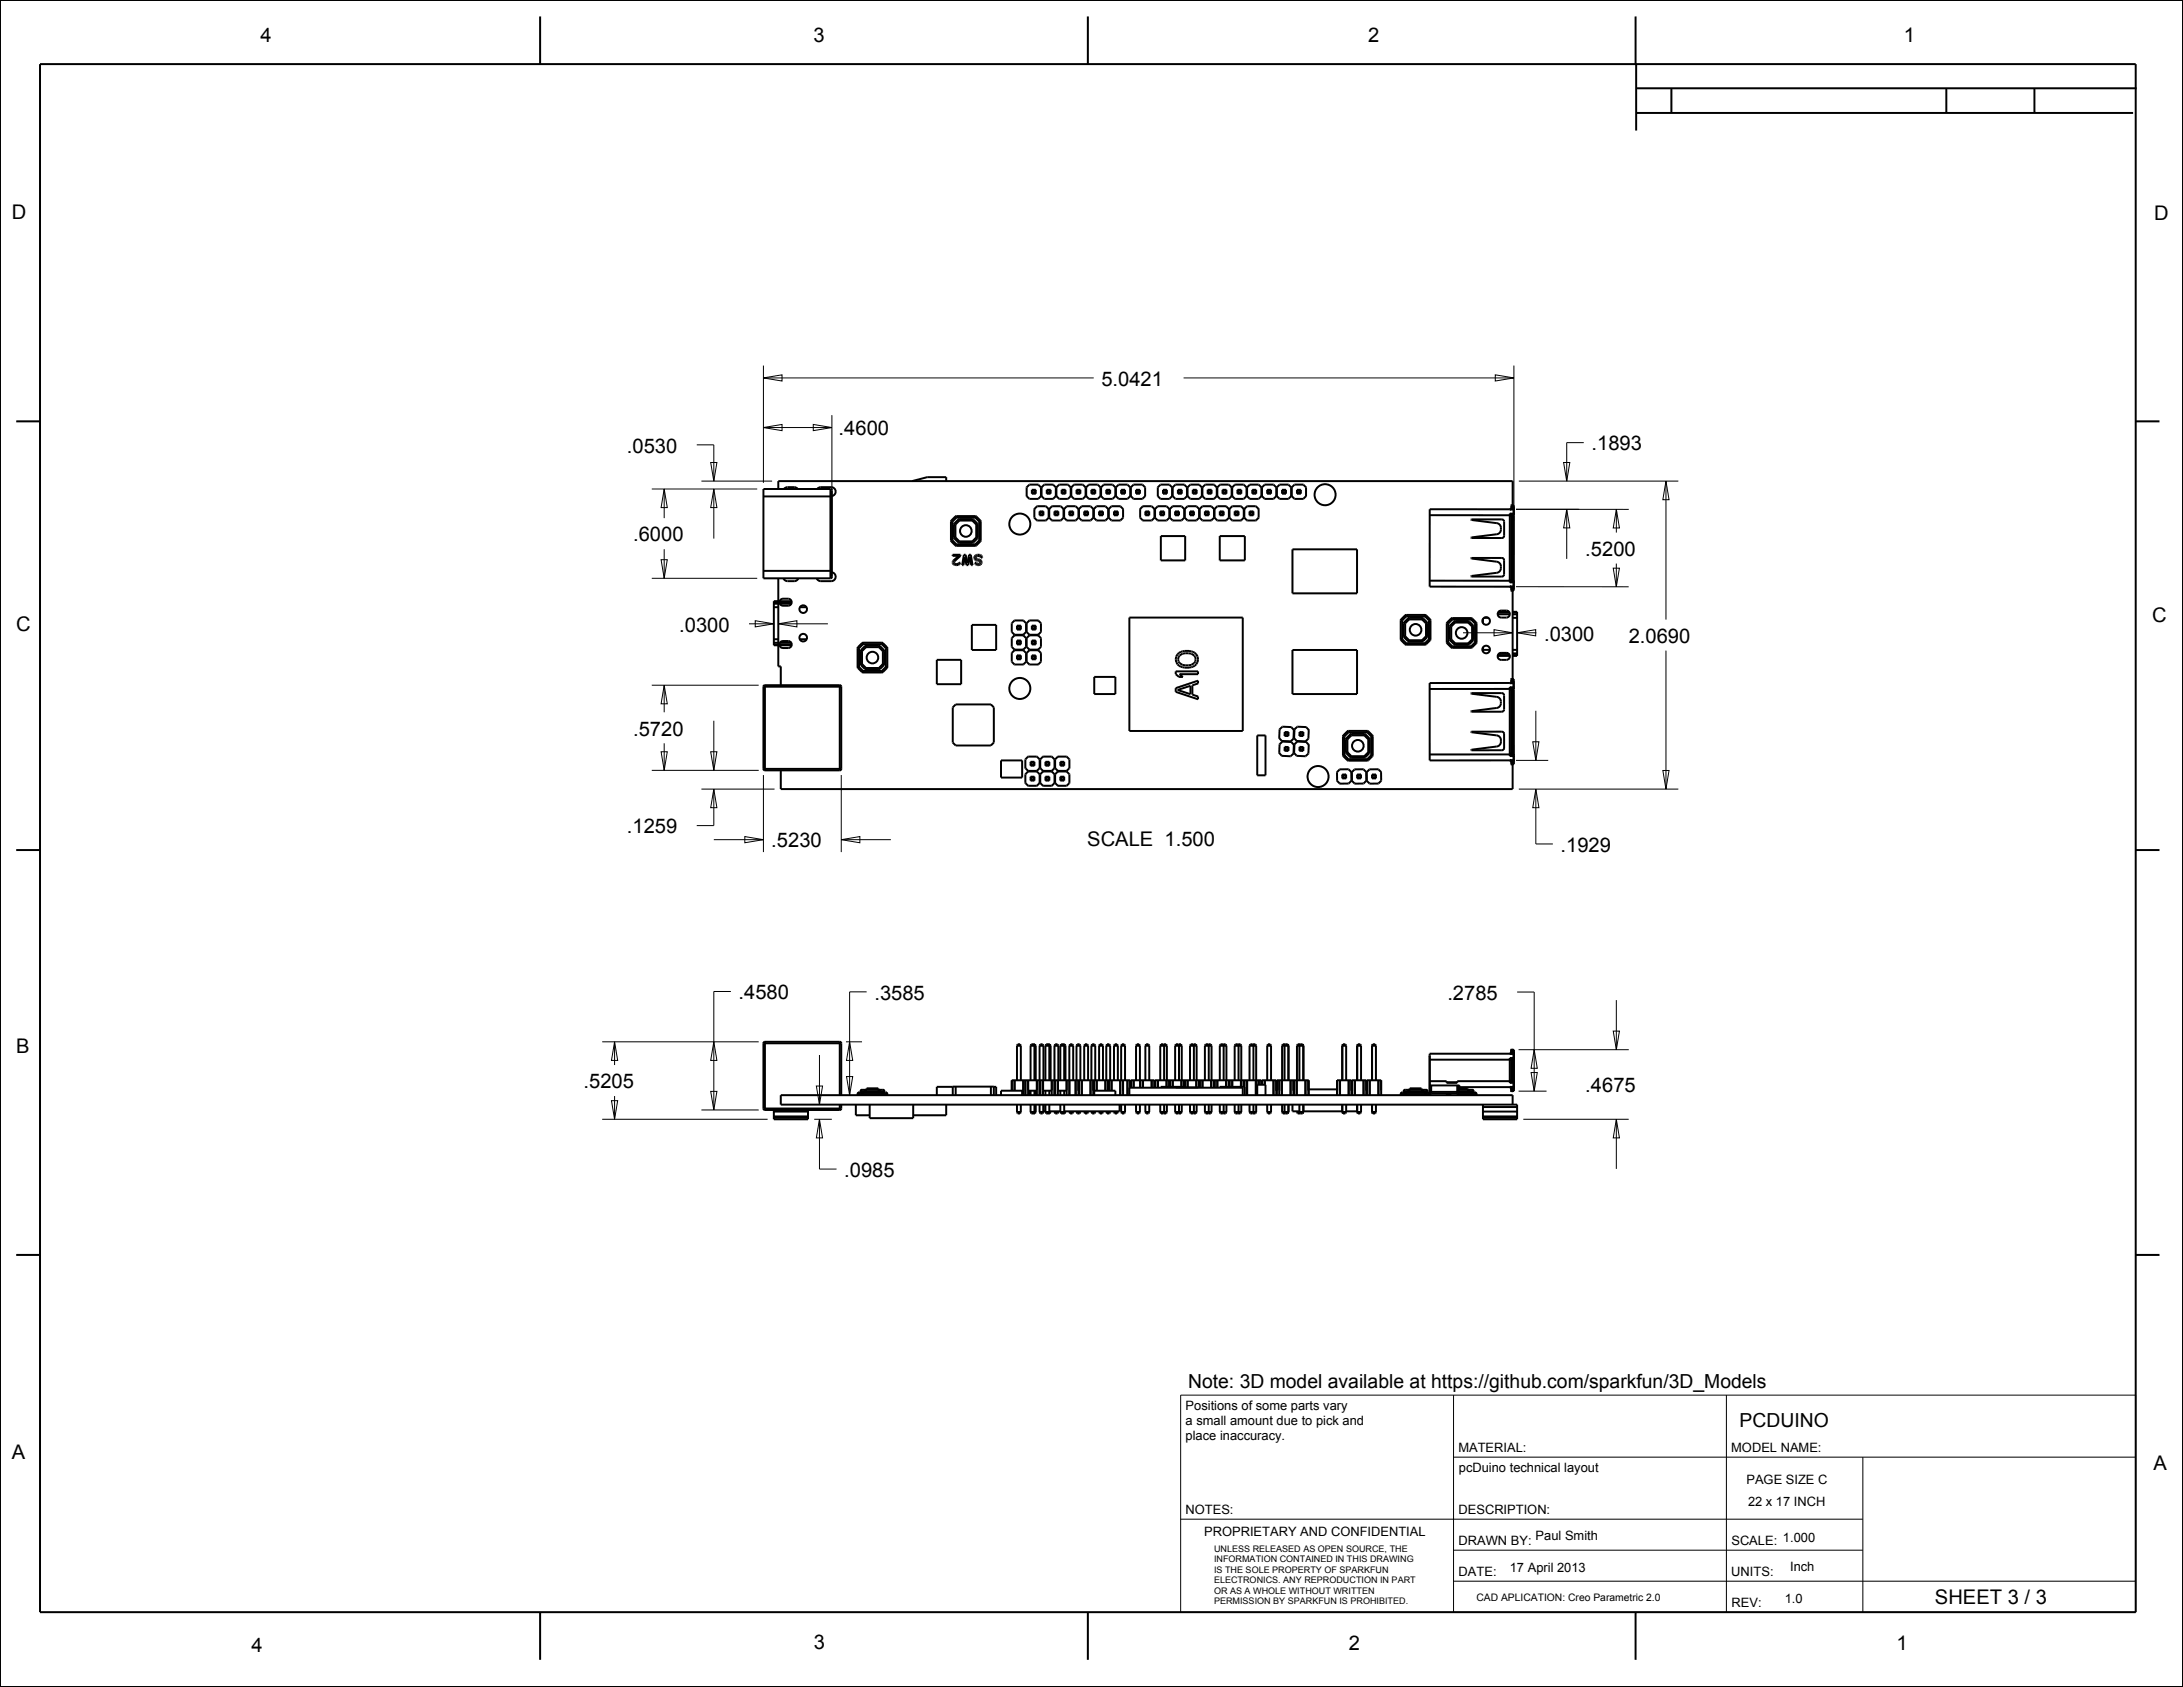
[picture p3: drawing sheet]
<svg xmlns="http://www.w3.org/2000/svg" width="559mm" height="432mm" viewBox="0 0 559 432" stroke-linecap="round" stroke-linejoin="round" font-family="sans-serif">
<defs><g id="words">
<g font-size="5.2">
<text x="66.7" y="10.7">4</text>
<text x="208.2" y="10.7">3</text>
<text x="350.2" y="10.9">2</text>
<text x="487.3" y="10.8">1</text>
<text x="3" y="56.1">D</text>
<text x="551.4" y="56.3">D</text>
<text x="281.9" y="98.7">5.0421</text>
<text x="214.7" y="111.4">.4600</text>
<text x="160.5" y="115.8">.0530</text>
<text x="407.4" y="115.3">.1893</text>
<text x="162.1" y="138.6">.6000</text>
<text x="405.8" y="142.3">.5200</text>
<text x="4.2" y="161.5">C</text>
<text x="173.9" y="161.7">.0300</text>
<text x="550.9" y="159.2">C</text>
<text x="395.3" y="163.9">.0300</text>
<text x="416.9" y="164.5">2.0690</text>
<text x="162.1" y="188.3">.5720</text>
<text x="160.5" y="213.3">.1259</text>
<text x="197.4" y="216.9">.5230</text>
<text x="278.3" y="216.7">SCALE 1.500</text>
<text x="399.5" y="218">.1929</text>
<text x="189.1" y="255.8">.4580</text>
<text x="223.8" y="255.9">.3585</text>
<text x="370.5" y="255.9">.2785</text>
<text x="4.1" y="269.6">B</text>
<text x="149.4" y="278.6">.5205</text>
<text x="405.8" y="279.6">.4675</text>
<text x="216.1" y="301.2">.0985</text>
<text x="3" y="373.4">A</text>
<text x="551.3" y="376.4">A</text>
<text x="495.3" y="410.7">SHEET 3 / 3</text>
<text x="64.4" y="422.8">4</text>
<text x="208.4" y="422.1">3</text>
<text x="345.3" y="422.3">2</text>
<text x="485.5" y="422.3">1</text>
</g>
<g font-size="5">
<text x="304.1" y="355.2">Note: 3D model available at https://github.com/sparkfun/3D_Models</text>
<text x="445.3" y="365.3">PCDUINO</text>
</g>
<g font-size="3.3">
<text x="303.5" y="360.9">Positions of some parts vary</text>
<text x="303.5" y="364.7">a small amount due to pick and</text>
<text x="303.5" y="368.5">place inaccuracy.</text>
<text x="373.3" y="371.6">MATERIAL:</text>
<text x="443.2" y="371.7">MODEL NAME:</text>
<text x="373.4" y="376.7">pcDuino technical layout</text>
<text x="447" y="379.9">PAGE SIZE C</text>
<text x="303.5" y="387.6">NOTES:</text>
<text x="373.3" y="387.5">DESCRIPTION:</text>
<text x="447.5" y="385.6">22 x 17 INCH</text>
<text x="308.2" y="393.2">PROPRIETARY AND CONFIDENTIAL</text>
<text x="373.4" y="395.5">DRAWN BY:</text>
<text x="393.1" y="394.1">Paul Smith</text>
<text x="443.2" y="395.4">SCALE: 1.000</text>
<text x="373.4" y="403.4">DATE:</text>
<text x="386.5" y="402.3">17 April 2013</text>
<text x="443.2" y="403.4">UNITS:</text>
<text x="458.2" y="402.1">Inch</text>
<text x="443.2" y="411.3">REV:</text>
<text x="456.8" y="410.3">1.0</text>
</g>
<text font-size="2.6" x="377.9" y="409.8">CAD APLICATION: Creo Parametric 2.0</text>
<g font-size="2.3">
<text x="310.8" y="397.2">UNLESS RELEASED AS OPEN SOURCE, THE</text>
<text x="310.8" y="399.9">INFORMATION CONTAINED IN THIS DRAWING</text>
<text x="310.8" y="402.5">IS THE SOLE PROPERTY OF SPARKFUN</text>
<text x="310.8" y="405.2">ELECTRONICS. ANY REPRODUCTION IN PART</text>
<text x="310.8" y="407.9">OR AS A WHOLE WITHOUT WRITTEN</text>
<text x="310.8" y="410.5">PERMISSION BY SPARKFUN IS PROHIBITED.</text>
</g>
</g></defs>
<g fill="none" stroke="#000" stroke-width=".51">
<path d="M0 0h558.8v431.8h-558.8zM10.2 16.4h536.5v396.2h-536.5zM138.3 4.2v12.2M278.5 4.2v12.2M418.7 4.2v12.2M418.8 16.3v17.1M418.8 28.9h127.2M418.8 22.6h128.1M427.8 22.6v6.3M498.2 22.6v6.3M520.8 22.6v6.3M4.1 107.8h6.1"/>
<path d="M546.7 107.8h6.1M195.4 127.1h17.5M199.2 125.2v-2.1h188v6.3M200.7 125.2l.9-.5h2l.6 .5M209.2 125.2l.6-.5h3a1.14 1.14 0 0 1 1.1 1 1.14 1.14 0 0 1-1 1.3M212.6 125.2l.3 .3v22.2l-.3 .3M212.6 125.2h-17.2v22.8h17.2M212.6 125.2v22.8M233.5 123.1l3.8-1h4.9v1M243.4 138.3l.1 .3M243.4 133.5v4.8M243.4 138.3h.4"/>
<path d="M243.4 133.5h.4M243.5 133.2l-.1 .3M243.5 138.6l1.1 1M243.5 133.2l.3 .3M243.8 133.5v4.8M243.8 138.3l-.3 .3M243.8 138.3l1 1M244.2 137.6l.1 .2M244.2 134.3v3.3M244.2 137.6h.4M244.2 134.3h.4M244.3 134l-.1 .3"/>
<path d="M244.3 137.8l1 1M244.3 134l.3 .3M244.6 139.6l.2 .1M244.6 132.2l-1.1 1M244.6 132.2l.2 .3M244.6 137.6l-.3 .2M244.6 134.3v3.3M244.6 137.6l1 1M244.8 132.1l-.2 .1M244.8 132.5l-1 1M244.8 139.3l-.2 .3M244.8 132.1v.4"/>
<path d="M244.8 139.3v.4M244.8 139.7h4.8M244.8 139.3h4.8M244.8 132.5h4.8M244.8 132.1h4.8M245.3 138.8l.3 .2M245.3 133l-1 1M245.3 133l.3 .2M245.6 132.9l-.3 .1M245.6 133.2l-1 1.1M245.6 138.6l-.3 .2M245.6 132.9v.3"/>
<path d="M245.6 138.6v.4M245.6 139h3.3M245.6 138.6h3.3M245.6 133.2h3.3M245.6 132.9h3.3M248.9 132.9l.3 .1M248.9 132.9v.3M248.9 138.6v.4M248.9 138.6l.3 .2M248.9 133.2l1 1.1M249.2 138.8l-.3 .2M249.2 133l-.3 .2"/>
<path d="M249.2 133l1 1M249.6 132.1l.3 .1M249.6 132.1v.4M249.6 139.3v.4M249.6 139.3l.3 .3M249.6 132.5l1.1 1M249.9 134.3v3.3M249.9 137.6l-1 1M249.9 137.6l.3 .2M249.9 137.6h.4M249.9 134.3h.4M249.9 139.6l-.3 .1"/>
<path d="M249.9 132.2l-.3 .3M249.9 132.2l1 1M250.2 134l.1 .3M250.2 134l-.3 .3M250.2 137.8l-1 1M250.3 137.6l-.1 .2M250.3 134.3v3.3M250.7 133.5v4.8M250.7 138.3l-1.1 1M250.7 138.3l.2 .3M250.7 138.3h.3M250.7 133.5h.3"/>
<path d="M250.9 133.2l.1 .3M250.9 133.2l-.2 .3M250.9 138.6l-1 1M251 138.3l-.1 .3M251 133.5v4.8M262.8 124.7l.7-.7h2.2l.8 .7M262.8 127l.7 .7h2.2l.8-.7M262.8 127h.1M262.8 124.7h.1M262.8 124.7v2.3M264.1 125.4v1M264.1 125.4l.2 .2"/>
<path d="M264.1 126.4h1M264.1 125.4h1M264.3 126.2l-.2 .2M264.3 125.6v.6M264.3 126.2h.6M264.3 125.6h.6M264.8 130.3v2.2l.7 .7h2.2l.7-.7v-2.2M264.8 130.3l.7-.7h2.2l.7 .7M264.8 130.3h.1M264.9 125.6v.6M264.9 126.2l.2 .2M265.1 125.4l-.2 .2"/>
<path d="M265.1 125.4v1M266.1 130.9v1M266.1 130.9l.2 .2M266.1 131.9h1M266.1 130.9h1M266.3 131.7l-.2 .2M266.3 131.1v.6M266.3 131.7h.6M266.3 131.1h.6M266.4 124.7l.1 2.3M266.5 127h.1M266.5 124.7h.1"/>
<path d="M266.5 127h-.1M266.6 124.7l.7-.7h2.3l.7 .7M266.6 127l.7 .7h2.3l.7-.7M266.6 127h.1M266.6 124.7h.1M266.6 124.7v2.3M266.9 131.1v.6M266.9 131.7l.2 .2M267.1 130.9l-.2 .2M267.1 130.9v1M267.9 125.4v1M267.9 125.4l.2 .2"/>
<path d="M267.9 126.4h1M267.9 125.4h1M268.1 126.2l-.2 .2M268.1 125.6v.6M268.1 126.2h.6M268.1 125.6h.6M268.4 130.3h.1M268.6 130.3v2.2M268.6 132.5l.7 .7M268.6 132.5h.1M268.6 130.3h.1M268.7 125.6v.6"/>
<path d="M268.7 126.2l.2 .2M268.9 125.4l-.2 .2M268.9 125.4v1M269.3 133.2h.1M269.3 129.6l-.7 .7M269.3 129.6h.1M269.3 133.2h2.2M269.3 129.6h2.2M269.9 130.9v1M269.9 130.9l.2 .2M269.9 131.9h1M269.9 130.9h1"/>
<path d="M270.1 131.7l-.2 .2M270.1 131.1v.6M270.1 131.7h.6M270.1 131.1h.6M270.2 124.7l.1 2.3M270.3 127h.1M270.3 124.7h.1M270.3 127h-.1M270.4 127l.8 .7h2.2l.7-.7M270.4 124.7l.8-.7h2.2l.7 .7M270.4 127h.1M270.4 124.7h.1"/>
<path d="M270.4 124.7v2.3M270.7 131.1v.6M270.7 131.7l.2 .2M270.9 130.9l-.2 .2M270.9 130.9v1M271.5 129.6h.1M271.6 133.2h-.1M271.6 129.6l.6 .7M271.8 125.4v1M271.8 125.4l.1 .2M271.8 126.4h.9M271.8 125.4h.9"/>
<path d="M271.9 126.2l-.1 .2M271.9 125.6v.6M271.9 126.2h.7M271.9 125.6h.7M272.2 130.3h.1M272.2 132.5h.1M272.2 130.3v2.2M272.2 132.5l-.6 .7M272.4 132.5l.7 .7h2.2l.8-.7M272.4 130.3v2.2M272.4 130.3l.7-.7h2.2l.8 .7M272.4 132.5h.1"/>
<path d="M272.4 130.3h.1M272.6 125.6v.6M272.6 126.2l.1 .2M272.7 125.4l-.1 .2M272.7 125.4v1M273.7 130.9v1M273.7 130.9l.2 .2M273.7 131.9h1M273.7 130.9h1M273.9 131.7l-.2 .2M273.9 131.1v.6M273.9 131.7h.6"/>
<path d="M273.9 131.1h.6M274.1 124.7v2.3M274.1 127h.1M274.1 124.7h.1M274.2 127l.8 .7h2.2l.7-.7M274.2 124.7l.8-.7h2.2l.7 .7M274.2 127h.1M274.2 124.7h.1M274.3 124.7l-.1 2.3M274.5 131.1v.6M274.5 131.7l.2 .2M274.7 130.9l-.2 .2"/>
<path d="M274.7 130.9v1M275.6 125.4v1M275.6 125.4l.2 .2M275.6 126.4h1M275.6 125.4h1M275.8 126.2l-.2 .2M275.8 125.6v.6M275.8 126.2h.6M275.8 125.6h.6M276 130.3h.1M276 132.5h.1M276.1 130.3l-.1 2.2"/>
<path d="M276.2 132.5l.7 .7h2.3l.7-.7M276.2 130.3v2.2M276.2 130.3l.7-.7h2.3l.7 .7M276.2 132.5h.1M276.2 130.3h.1M276.4 125.6v.6M276.4 126.2l.2 .2M276.6 125.4l-.2 .2M276.6 125.4v1M277.5 130.9v1M277.5 130.9l.2 .2M277.5 131.9h1"/>
<path d="M277.5 130.9h1M277.7 131.7l-.2 .2M277.7 131.1v.6M277.7 131.7h.6M277.7 131.1h.6M277.9 124.7v2.3M277.9 127h.1M277.9 124.7h.1M278 127l.8 .7h2.2l.7-.7M278 124.7l.8-.7h2.2l.7 .7M278 127h.1M278 124.7h.1"/>
<path d="M278.1 124.7l-.1 2.3M278.3 131.1v.6M278.3 131.7l.2 .2M278.5 130.9l-.2 .2M278.5 130.9v1M279.4 125.4v1M279.4 125.4l.2 .2M279.4 126.4h1M279.4 125.4h1M279.6 126.2l-.2 .2M279.6 125.6v.6M279.6 126.2h.6"/>
<path d="M279.6 125.6h.6M279.8 130.3h.1M279.9 132.5h.1M279.9 130.3h.1M279.9 130.3l-.1 2.2M280 132.5l.7 .7h2.3l.7-.7M280 130.3v2.2M280 130.3l.7-.7h2.3l.7 .7M280 132.5h.1M280 130.3h.1M280.2 125.6v.6M280.2 126.2l.2 .2"/>
<path d="M280.4 125.4l-.2 .2M280.4 125.4v1M281.3 130.9v1M281.3 130.9l.2 .2M281.3 131.9h1M281.3 130.9h1M281.5 131.7l-.2 .2M281.5 131.1v.6M281.5 131.7h.6M281.5 131.1h.6M281.7 124.7v2.3M281.7 127h.1"/>
<path d="M281.7 124.7h.1M281.8 127l.8 .7h2.2l.7-.7M281.8 124.7l.8-.7h2.2l.7 .7M281.8 127h.1M281.8 124.7h.1M281.9 124.7l-.1 2.3M282.1 131.1v.6M282.1 131.7l.2 .2M282.3 130.9l-.2 .2M282.3 130.9v1M283.2 125.4v1M283.2 125.4l.2 .2"/>
<path d="M283.2 126.4h1M283.2 125.4h1M283.4 126.2l-.2 .2M283.4 125.6v.6M283.4 126.2h.6M283.4 125.6h.6M283.6 130.3h.1M283.7 132.5h.1M283.7 130.3h.1M283.7 130.3l-.1 2.2M283.8 132.5l.8 .7h2.2l.7-.7M283.8 130.3v2.2"/>
<path d="M283.8 130.3l.8-.7h2.2l.7 .7M283.8 132.5h.1M283.8 130.3h.1M284 125.6v.6M284 126.2l.2 .2M284.2 125.4l-.2 .2M284.2 125.4v1M285.2 130.9v1M285.2 130.9l.1 .2M285.2 131.9h.9M285.2 130.9h.9M285.3 131.7l-.1 .2"/>
<path d="M285.3 131.1v.6M285.3 131.7h.7M285.3 131.1h.7M285.5 124.7v2.3M285.5 127h.1M285.5 124.7h.1M285.7 127l.7 .7h2.2l.7-.7M285.7 124.7l.7-.7h2.2l.7 .7M285.7 127h.1M285.7 124.7h.1M285.7 124.7v2.3M286 131.1v.6"/>
<path d="M286 131.7l.1 .2M286.1 130.9l-.1 .2M286.1 130.9v1M287 125.4v1M287 125.4l.2 .2M287 126.4h1M287 125.4h1M287.2 126.2l-.2 .2M287.2 125.6v.6M287.2 126.2h.6M287.2 125.6h.6M287.5 130.3h.1"/>
<path d="M287.5 132.5h.1M287.5 130.3v2.2M287.8 125.6v.6M287.8 126.2l.2 .2M288 125.4l-.2 .2M288 125.4v1M289.3 124.7v2.3M289.3 127h.1M289.3 124.7h.1M289.5 127l.7 .7h2.2l.7-.7M289.5 124.7l.7-.7h2.2l.7 .7v2.3M289.5 127h.1"/>
<path d="M289.5 124.7h.1M289.5 124.7v2.3M290.8 125.4v1M290.8 125.4l.2 .2M290.8 126.4h1M290.8 125.4h1M291 126.2l-.2 .2M291 125.6v.6M291 126.2h.6M291 125.6h.6M291.6 125.6v.6M291.6 126.2l.2 .2"/>
<path d="M291.8 125.4l-.2 .2M291.8 125.4v1M291.9 132.5l.7 .7h2.2l.7-.7M291.9 130.3v2.2M291.9 130.3l.7-.7h2.2l.7 .7M291.9 132.5h.1M291.9 130.3h.1M293.1 127h.1M293.2 130.9v1M293.2 130.9l.2 .2M293.2 131.9h1M293.2 130.9h1"/>
<path d="M293.4 131.7l-.2 .2M293.4 131.1v.6M293.4 131.7h.6M293.4 131.1h.6M294 131.1v.6M294 131.7l.2 .2M294.2 130.9l-.2 .2M294.2 130.9v1M295.5 130.3h.1M295.5 132.5h.1M295.5 130.3v2.2M295.7 132.5l.7 .7h2.2l.7-.7"/>
<path d="M295.7 130.3v2.2M295.7 130.3l.7-.7h2.2l.7 .7M295.7 132.5h.1M295.7 130.3h.1M296.4 127l.7 .7h2.2l.7-.7M296.4 127h.1M296.4 124.7l.7-.7h2.2l.7 .7M296.4 124.7h.1M296.4 124.7v2.3M297 130.9v1M297 130.9l.2 .2M297 131.9h1"/>
<path d="M297 130.9h1M297.2 137.2h6.2v6.2h-6.2zM297.2 131.7l-.2 .2M297.2 131.1v.6M297.2 131.7h.6M297.2 131.1h.6M297.7 125.4v1M297.7 126.4h1M297.7 125.4l.2 .2M297.7 125.4h1M297.8 131.1v.6M297.8 131.7l.2 .2"/>
<path d="M297.9 126.2l-.2 .2M297.9 125.6v.6M297.9 126.2h.6M297.9 125.6h.6M298 130.9l-.2 .2M298 130.9v1M298.5 125.6v.6M298.5 126.2l.2 .2M298.7 125.4l-.2 .2M298.7 125.4v1M299.3 130.3h.1M299.3 132.5h.1"/>
<path d="M299.3 130.3v2.2M299.5 132.5l.7 .7h2.2l.7-.7M299.5 130.3v2.2M299.5 130.3l.7-.7h2.2l.7 .7M299.5 132.5h.1M299.5 130.3h.1M300 124.7v2.3M300 127h.1M300 124.7h.1M300.2 127l.7 .7h2.2l.7-.7M300.2 127h.1M300.2 124.7l.7-.7h2.2l.7 .7"/>
<path d="M300.2 124.7h.1M300.2 124.7v2.3M300.8 130.9v1M300.8 130.9l.2 .2M300.8 131.9h1M300.8 130.9h1M301 131.7l-.2 .2M301 131.1v.6M301 131.7h.6M301 131.1h.6M301.5 125.4v1M301.5 126.4h1"/>
<path d="M301.5 125.4l.2 .2M301.5 125.4h1M301.6 131.1v.6M301.6 131.7l.2 .2M301.7 126.2l-.2 .2M301.7 125.6v.6M301.7 126.2h.6M301.7 125.6h.6M301.8 130.9l-.2 .2M301.8 130.9v1M302.3 125.6v.6M302.3 126.2l.2 .2"/>
<path d="M302.5 125.4l-.2 .2M302.5 125.4v1M303.1 130.3h.1M303.1 132.5h.1M303.1 130.3v2.2M303.3 130.3v2.2M303.3 132.5l.7 .7h2.2l.7-.7M303.3 130.3l.7-.7h2.2l.7 .7M303.3 132.5h.1M303.3 130.3h.1M303.8 124.7v2.3M303.8 127h.1"/>
<path d="M303.8 124.7h.1M304 127l.7 .7h2.2l.7-.7M304 127h.1M304 124.7l.7-.7h2.2l.7 .7M304 124.7h.1M304 124.7v2.3M304.6 130.9v1M304.6 131.9h1M304.6 130.9h1M304.6 130.9l.2 .2M304.8 131.7l-.2 .2M304.8 131.1v.6"/>
<path d="M304.8 131.7h.6M304.8 131.1h.6M305.3 125.4v1M305.3 126.4h1M305.3 125.4l.2 .2M305.3 125.4h1M305.4 131.1v.6M305.4 131.7l.2 .2M305.5 126.2l-.2 .2M305.5 125.6v.6M305.5 126.2h.6M305.5 125.6h.6"/>
<path d="M305.6 130.9l-.2 .2M305.6 130.9v1M306.1 125.6v.6M306.1 126.2l.2 .2M306.3 125.4l-.2 .2M306.3 125.4v1M306.9 130.3h.1M306.9 132.5h.1M306.9 130.3v2.2M307.1 132.5l.7 .7h2.2l.8-.7M307.1 130.3v2.2M307.1 130.3l.7-.7h2.2l.8 .7"/>
<path d="M307.1 132.5h.1M307.1 130.3h.1M307.6 124.7v2.3M307.6 127h.1M307.6 124.7h.1M307.8 127l.7 .7h2.3l.7-.7M307.8 127h.1M307.8 124.7l.7-.7h2.3l.7 .7M307.8 124.7h.1M307.8 124.7v2.3M308.4 130.9v1M308.4 131.9h1"/>
<path d="M308.4 130.9h1M308.4 130.9l.2 .2M308.6 131.7l-.2 .2M308.6 131.1v.6M308.6 131.7h.6M308.6 131.1h.6M309.1 125.4v1M309.1 126.4h1M309.1 125.4h1M309.1 125.4l.2 .2M309.2 131.1v.6M309.2 131.7l.2 .2"/>
<path d="M309.3 126.2l-.2 .2M309.3 125.6v.6M309.3 126.2h.6M309.3 125.6h.6M309.4 130.9l-.2 .2M309.4 130.9v1M309.9 125.6v.6M309.9 126.2l.2 .2M310.1 125.4l-.2 .2M310.1 125.4v1M310.7 130.3h.1M310.7 132.5h.1"/>
<path d="M310.8 130.3l-.1 2.2M310.9 132.5l.7 .7h2.3l.7-.7M310.9 130.3v2.2M310.9 130.3l.7-.7h2.3l.7 .7M310.9 132.5h.1M310.9 130.3h.1M311.4 124.7l.1 2.3M311.5 127h.1M311.5 124.7h.1M311.5 127h-.1M311.6 127l.7 .7h2.3l.7-.7M311.6 127h.1"/>
<path d="M311.6 124.7l.7-.7h2.3l.7 .7M311.6 124.7h.1M311.6 124.7v2.3M312.2 137.2h6.5v6.2h-6.5zM312.2 130.9v1M312.2 131.9h1M312.2 130.9h1M312.2 130.9l.2 .2M312.4 131.7l-.2 .2M312.4 131.1v.6M312.4 131.7h.6M312.4 131.1h.6"/>
<path d="M312.9 125.4v1M312.9 126.4h1M312.9 125.4h1M312.9 125.4l.2 .2M313 131.1v.6M313 131.7l.2 .2M313.1 126.2l-.2 .2M313.1 125.6v.6M313.1 126.2h.6M313.1 125.6h.6M313.2 130.9l-.2 .2M313.2 130.9v1"/>
<path d="M313.7 125.6v.6M313.7 126.2l.2 .2M313.9 125.4l-.2 .2M313.9 125.4v1M314.5 130.3h.1M314.6 132.5h.1M314.6 130.3h.1M314.6 130.3l-.1 2.2M314.7 130.3v2.2M314.7 132.5h.1M314.7 130.3h.1M314.7 132.5l.7 .7"/>
<path d="M315.2 124.7l.1 2.3M315.3 127h.1M315.3 124.7h.1M315.3 127h-.1M315.4 133.2h.1M315.4 129.6l-.7 .7M315.4 127h.1M315.4 124.7l.8-.7h2.2l.7 .7M315.4 124.7h.1M315.4 127l.7 .7M315.4 124.7v2.3M315.5 129.6h-.1"/>
<path d="M315.5 129.6h2.2l.7 .7M316 130.9v1M316 131.9h1M316 130.9h1M316 130.9l.2 .2M316.1 127.7h.1M316.2 127.7h2.1M316.2 131.7l-.2 .2M316.2 131.1v.6M316.2 131.7h.6M316.2 131.1h.6M316.8 125.4v1"/>
<path d="M316.8 126.4h.9M316.8 125.4h.9M316.8 125.4l.1 .2M316.8 131.1v.6M316.8 131.7l.2 .2M316.9 126.2l-.1 .2M316.9 125.6v.6M316.9 126.2h.7M316.9 125.6h.7M317 130.9l-.2 .2M317 130.9v1M317.6 125.6v.6"/>
<path d="M317.6 126.2l.1 .2M317.7 125.4l-.1 .2M317.7 125.4v1M318.4 130.3h.1M318.4 132.5h.1M318.4 130.3v2.2M318.4 132.5l-.7 .7h-2.2M318.4 127.7h-.1M318.5 130.3v2.2M318.5 130.3l.8-.7h2.2l.7 .7M318.5 132.5h.1M318.5 130.3h.1"/>
<path d="M319.1 124.7v2.3M319.1 127h.1M319.1 124.7h.1M319.1 127l-.7 .7M319.2 127l.8 .7h2.2l.7-.7M319.2 127h.1M319.2 127v-2.3l.8-.7 2.2 .1 .7 .6v2.3M319.9 130.9v1M319.9 131.9h.9M319.9 130.9h.9M319.9 130.9l.1 .2M320 131.7l-.1 .2"/>
<path d="M320 131.1v.6M320 131.7h.7M320 131.1h.7M320.6 125.4v1M320.6 126.4h1M320.6 125.4h1M320.6 125.4l.2 .2M320.7 131.1v.6M320.7 131.7l.1 .2M320.8 126.2l-.2 .2M320.8 125.6v.6M320.8 126.2h.6"/>
<path d="M320.8 125.6h.6M320.8 130.9l-.1 .2M320.8 130.9v1M321.4 125.6v.6M321.4 126.2l.2 .2M321.6 125.4l-.2 .2M321.6 125.4v1M322.2 130.3h.1M322.2 130.3v2.2l-.7 .7h-2.3l-.7-.7M322.9 127h.1M323 127h.1M323 124.7l.8-.7h2.2l.7 .7"/>
<path d="M323 124.7h.1M323 127l.7 .7M323.1 124.7l-.1 2.3M323.7 127.7h.1M323.8 127.7h2.2M324.4 125.4v1M324.4 126.4h1M324.4 125.4h1M324.4 125.4l.2 .2M324.6 126.2l-.2 .2M324.6 125.6v.6M324.6 126.2h.6"/>
<path d="M324.6 125.6h.6M325.2 125.6v.6M325.2 126.2l.2 .2M325.4 125.4l-.2 .2M325.4 125.4v1M326 127.7h.1M326.7 124.7v2.3M326.7 127h.1M326.7 124.7h.1M326.7 127l-.7 .7M326.9 127l.7 .7h2.2l.7-.7M326.9 127h.1"/>
<path d="M328.2 126.4h1M328.2 125.4v1M328.2 125.4h1M328.2 125.4l.2 .2M328.4 126.2l-.2 .2M328.4 125.6v.6M328.4 126.2h.6M328.4 125.6h.6M329 125.6v.6M329 126.2l.2 .2M329.2 125.4l-.2 .2M329.2 125.4v1"/>
<path d="M330.5 124.7v2.3M330.5 127h.1M330.5 124.7h.1M330.5 124.7l-.7-.7h-2.2l-.7 .7v2.3M330.7 127l.7 .7h2.2l.7-.7M330.7 127h.1M330.7 124.7l.7-.7h2.2l.7 .7M330.7 124.7h.1M330.7 124.7v2.3M332 126.4h1M332 125.4v1M332 125.4h1"/>
<path d="M332 125.4l.2 .2M332.2 126.2l-.2 .2M332.2 125.6v.6M332.2 126.2h.6M332.2 125.6h.6M332.8 125.6v.6M332.8 126.2l.2 .2M333 125.4l-.2 .2M333 125.4v1M334.3 124.7v2.3M334.3 127h.1M334.3 124.7h.1"/>
<path d="M366 131.9h20.7M376.7 133h8l.3 .5v3.6l-.1 .3-.4 .3h-7.8l6.5-1a1.48 1.48 0 0 0 1-1.4 1.48 1.48 0 0 0-1-1.4zM386.5 131.5l.4 .2M386.5 131.5h1M386.5 131.5l.2 .4M386.5 131.5v17.6M386.5 130.4l1 .1M386.5 130.4l-20.5-.1v19.9l21.5-.1M386.5 130.4h.1M386.7 131.9l.1 .3M386.8 132.2l.1 .1M386.9 132.3h.1"/>
<path d="M386.9 132.3l-.1 16M386.9 130l-.4 .4M386.9 129.9h.6M386.9 129.4h.2M386.9 129.4v.6M386.9 132.2v.1M386.9 131.7l-.2 .2M386.9 131.7l.3 .2M386.9 130.3l-.4 .1M386.9 132.3v16M387.1 131.9v.1M387.1 129.4h.1"/>
<path d="M387.1 132l-.2 .3M387.1 132v16.6M387.1 129.3l.4 .4M387.1 129.3l-.2 .1M387.1 129.3v.1M387.2 131.9l-.3 .3M387.2 131.9h.1M387.2 131.9l-.3 .4M387.2 131.9l.1 .1M387.2 131.9h.2M387.2 129.9l-.3 .1M387.2 129.9l-.3 .4"/>
<path d="M387.2 129.4l.2 .3M387.2 129.4v.5M387.3 132h-.2M387.3 132h.2M387.4 131.9l.1 .1M387.4 129.7h.1M387.4 129.7v2.2M387.5 132v18.8M387.5 129.7v2.3M195.4 146.1h17.5M198.1 155.4h1.1M198.1 154.5h1.1"/>
<path d="M198.1 154.1h1.1M199.2 153.9h-1.1v11.3h1.1M199.2 148v22.6h.7v4.8M199.5 154.1h3.2M199.6 153.9h3M199.6 154.5h3M200.5 148a1.14 1.14 0 0 0 1.1 .8h1.7a1.14 1.14 0 0 0 1.1-.8M204.8 155.4h1.6M212.9 146.5a1.14 1.14 0 0 1 1 1.2 1.14 1.14 0 0 1-1.1 1.1h-2.7a1.14 1.14 0 0 1-1.1-.8M243.9 142h1.9v.3l-1.5 1.4a.63 .63 0 0 0 .4 .8 .63 .63 0 0 0 .8-.5h.3a1.03 1.03 0 0 1-1 .7 1.03 1.03 0 0 1-.9-.8l.1-.4 1.4-1.2h-1.5zM246.7 142h.5l.4 2.1 .5-2.1h.4l.5 2.7h-.4l-.3-2.1-.5 2.1h-.4l-.4-2.1-.4 2.1h-.3zM248.8 159.9h6.2v6.5h-6.2z"/>
<path d="M249.7 142.2l.5-.2a.94 .94 0 0 1 1.2 .7h-.3l-.4-.4-.7 .1a.41 .41 0 0 0-.3 .5 .41 .41 0 0 0 .5 .3 .82 .82 0 0 1 1 .5 .82 .82 0 0 1-.4 1 .82 .82 0 0 1-1-.3l-.2-.4h.3l.3 .3 .7-.2v-.2l-.2-.3a.89 .89 0 0 1-1-.3 .89 .89 0 0 1 0-1.1zM259.7 158.8l-.7 .7v2.3l.7 .7M259.7 158.8h.1M261.9 158.8h.1M261.9 158.8h-2.2M261.9 158.8l.7 .7v2.3l-.7 .7M263.5 158.8l-.7 .7v2.3l.7 .7M263.5 158.8h.1M263.5 158.8h2.3M265.8 158.8l.7 .7v2.3l-.7 .7M265.8 158.8h.1M289.1 158.1h29v29h-29z"/>
<path d="M330.8 140.6h16.6v11.3h-16.6zM358.6 158.8h.3M358.6 158.8v4.8M358.7 158.5l-.1 .3M358.7 158.5l.2 .3M358.9 158.8v4.8M359.3 159.6h.4M359.3 159.6v3.3M359.4 159.3l-.1 .3M359.4 159.3l.3 .3M359.7 157.5l-1 1M359.7 157.5l.2 .3"/>
<path d="M359.7 159.6v3.3M359.9 157.4l-.2 .1M359.9 157.8h4.9M359.9 157.4h4.9M359.9 157.8l-1 1M359.9 157.4v.4M360.4 158.3l-1 1M360.4 158.3l.3 .2M360.7 158.2l-.3 .1M360.7 158.5h3.3M360.7 158.2h3.3M360.7 158.5l-1 1.1"/>
<path d="M360.7 158.2v.3M364 158.2l.3 .1M364 158.5l1 1.1M364 158.2v.3M364.3 158.3l-.3 .2M364.3 158.3l1 1M364.8 157.4l.2 .1M364.8 157.8l1 1M364.8 157.4v.4M365 159.6h.4M365 159.6v3.3M365 157.5l-.2 .3"/>
<path d="M365 157.5l1.1 1M365.3 159.3l.1 .3M365.3 159.3l-.3 .3M365.4 159.6v3.3M365.8 158.8h.4M365.8 158.8v4.8M366 148.6h20.7M366.1 158.5l.1 .3M366.1 158.5l-.3 .3M366.2 158.8v4.8M370.3 159.6h.4M370.3 159.6v4.8"/>
<path d="M370.5 159.3l-.2 .3M370.5 159.3l.2 .3M370.7 159.6v4.8M371.5 158.3l-1 1M371.5 158.3l.2 .3M371.7 158.2l-.2 .1M371.7 158.6h4.9M371.7 158.2h4.9M371.7 158.6l-1 1M371.7 158.2v.4M372.2 159.1l-1 1M372.2 159.1l.3 .2"/>
<path d="M372.5 159l-.3 .1M372.5 159.3h3.3M372.5 159h3.3M372.5 159.3l-1 1.1M372.5 159v.3M375.8 159l.3 .1M375.8 159.3l1 1.1M375.8 159v.3M376.1 159.1l-.3 .2M376.1 159.1l1 1M376.6 158.2l.2 .1M376.6 158.6l1 1"/>
<path d="M376.6 158.2v.4M376.7 142.8l8 .1 .3 .5v3.6l-.1 .3-.5 .3h-7.7l6.5-1a1.48 1.48 0 0 0 1-1.4 1.48 1.48 0 0 0-1-1.4zM376.8 158.3l-.2 .3M376.8 158.3l1.1 1M377.6 159.6h.4M377.6 159.6v4.8M377.9 159.3l.1 .3M377.9 159.3l-.3 .3M378 159.6v4.8M379.6 158.4v1.1M379.9 158.1h1.1M383.4 157.2h3.1"/>
<path d="M383.5 156.8h2.9M383.6 156.6h2.7M383.6 156.5a2.54 2.54 0 0 1 2.6 0 .9 .9 0 0 1 .2 1 .9 .9 0 0 1-.8 .6h-1.3a.9 .9 0 0 1-.9-.6 .9 .9 0 0 1 .2-1zM386.5 150.1h.1M386.5 150.1l.3 .5M386.5 150.1l.4 .1M386.7 148.6l-.2 .5M386.7 148.6l.2 .3M386.8 148.3l-.1 .3M386.8 148.3h.1M386.8 151.1l.3 .1M386.8 151.1h.3"/>
<path d="M386.8 150.7h.7M386.8 150.6h.4M386.8 150.6v.5M386.8 148.3l.4 .3M386.8 148.3l.3 .3M386.9 150.2l.3 .4M386.9 148.9l-.4 .2M386.9 148.3l.2 .3M387.1 151.1v.1M387.1 148.6h.1M387.2 148.7l-.3 .2M387.2 148.7h.1"/>
<path d="M387.2 148.6h.1M387.2 156.6h1.1v11.3h-1.1M387.2 158.1h1.1M387.2 157.2h1.1M387.2 156.8h1.1M387.2 151.2v22.7M387.2 151.1h-.1M387.2 151.1v.1M387.2 150.6v.5M387.2 148.6v.1M387.2 148.6h.2M387.4 150.8l-.2 .3"/>
<path d="M387.4 150.8h.1M387.4 148.6v2.2M387.5 150.8l-.4 .4M387.5 150h.1M387.5 149l-1 .1M195.4 175.8v21M195.4 175.8h19.9M195.8 175.4l-.4 .4M195.8 175.4v21.8M195.8 175.4h19.2M198.1 164.9h1.1M198.1 164.5h1.1"/>
<path d="M198.1 163.6h1.1M199.5 164.9h3.2M199.6 165.2h3M199.7 164.5h2.8M204.7 163.6h1.8M215 175.4l.3 .4M215 175.4v21.8M215.3 175.8v21M219.5 170.7l.1 .3M219.5 165.9v4.8M219.5 170.7h.4M219.5 165.9h.4"/>
<path d="M219.6 165.6l-.1 .3M219.6 171l1 1M219.6 165.6l.3 .3M219.9 165.9v4.8M219.9 170.7l1 1M219.9 170.7l-.3 .3M220.3 170l.1 .2M220.3 166.7v3.3M220.3 170h.4M220.3 166.7h.4M220.4 166.4l-.1 .3M220.4 170.2l1 1"/>
<path d="M220.4 166.4l.3 .3M220.6 172l.3 .1M220.6 164.6l-1 1M220.6 164.6l.3 .3M220.7 166.7v3.3M220.7 170l1 1M220.7 170l-.3 .2M220.9 164.5l-.3 .1M220.9 164.5v.4M220.9 171.7v.4M220.9 164.9l-1 1M220.9 171.7l-.3 .3"/>
<path d="M220.9 172.1h4.8M220.9 171.7h4.8M220.9 164.9h4.8M220.9 164.5h4.8M221.4 171.2l.3 .2M221.4 165.4l.3 .2M221.4 165.4l-1 1M221.7 165.3l-.3 .1M221.7 165.3v.3M221.7 171v.4M221.7 165.6l-1 1.1M221.7 171l-.3 .2"/>
<path d="M221.7 171.4h3.3M221.7 171h3.3M221.7 165.6h3.3M221.7 165.3h3.3M225 165.3l.2 .1M225 165.3v.3M225 171v.4M225 171l.2 .2M225 165.6l1 1.1M225.2 171.2l-.2 .2M225.2 165.4l1.1 1M225.2 165.4l-.2 .2"/>
<path d="M225.7 164.5l.3 .1M225.7 164.5v.4M225.7 171.7v.4M225.7 171.7l.3 .3M225.7 164.9l1.1 1M226 166.7v3.3M226 170l.3 .2M226 170l-1 1M226 170h.4M226 166.7h.4M226 172l-.3 .1M226 164.6l1 1"/>
<path d="M226 164.6l-.3 .3M226.3 166.4l.1 .3M226.3 166.4l-.3 .3M226.3 170.2l-1.1 1M226.4 170l-.1 .2M226.4 166.7v3.3M226.8 165.9v4.8M226.8 170.7l.2 .3M226.8 170.7l-1.1 1M226.8 170.7h.3M226.8 165.9h.3M227 165.6l.1 .3"/>
<path d="M227 165.6l-.2 .3M227 171l-1 1M227.1 170.7l-.1 .3M227.1 165.9v4.8M239.8 168.9h6.2v6.2h-6.2zM259.7 166.3h2.2M259.7 170.1h2.2M259.7 162.4l2.2 .1M259.7 162.6l-.7 .8v2.2l.7 .7M259.7 166.4l-.7 .8v2.2l.7 .7M259.7 162.5h.1M259.7 162.6h.1"/>
<path d="M259.7 166.3h.1M259.7 166.4h.1M259.7 170.1h.1M260.3 160.1v1M260.3 164v.9M260.3 167.8v1M260.3 167.8l.2 .2M260.3 164l.2 .1M260.3 160.1l.2 .2M260.3 168.8h1M260.3 167.8h1M260.3 164.9h1"/>
<path d="M260.3 164h1M260.3 161.1h1M260.3 160.1h1M260.5 160.3v.6M260.5 164.1v.7M260.5 168v.6M260.5 160.9l-.2 .2M260.5 164.8l-.2 .1M260.5 168.6l-.2 .2M260.5 168.6h.6M260.5 168h.6M260.5 164.8h.6"/>
<path d="M260.5 164.1h.6M260.5 160.9h.6M260.5 160.3h.6M261.1 160.3v.6M261.1 164.1v.7M261.1 168v.6M261.1 168.6l.2 .2M261.1 164.8l.2 .1M261.1 160.9l.2 .2M261.3 160.1v1M261.3 164v.9M261.3 167.8v1"/>
<path d="M261.3 160.1l-.2 .2M261.3 164l-.2 .1M261.3 167.8l-.2 .2M261.9 162.6h.1M261.9 162.6h-2.2M261.9 166.4l.1 .1M261.9 166.4l-2.2 .1M261.9 162.6l.7 .8v2.2l-.7 .7M261.9 166.4l.7 .8v2.2l-.7 .7M261.9 162.5h.1M261.9 166.3h.1M261.9 166.4h.1"/>
<path d="M261.9 170.1h.1M262 166.3h-.1M262 170.1h-.1M262 162.4l-.1 .1M263.5 166.3h.1M263.5 170.1h.1M263.5 162.4v.1M263.5 162.6l-.7 .8v2.2l.7 .7M263.5 166.4l-.7 .8v2.2l.7 .7M263.5 162.5h.1M263.5 162.6h.1M263.5 166.4h.1"/>
<path d="M263.5 162.6h2.3M263.5 166.4l2.3 .1M263.5 166.4v.1M264.1 160.1v1M264.1 164v.9M264.1 167.8v1M264.1 167.8l.2 .2M264.1 164l.2 .1M264.1 160.1l.2 .2M264.1 168.8h1M264.1 167.8h1M264.1 164.9h1"/>
<path d="M264.1 164h1M264.1 161.1h1M264.1 160.1h1M264.3 160.3v.6M264.3 164.1v.7M264.3 168v.6M264.3 160.9l-.2 .2M264.3 164.8l-.2 .1M264.3 168.6l-.2 .2M264.3 168.6h.6M264.3 168h.6M264.3 164.8h.6"/>
<path d="M264.3 164.1h.6M264.3 160.9h.6M264.3 160.3h.6M264.9 160.3v.6M264.9 164.1v.7M264.9 168v.6M264.9 168.6l.2 .2M264.9 164.8l.2 .1M264.9 160.9l.2 .2M265.1 160.1v1M265.1 164v.9M265.1 167.8v1"/>
<path d="M265.1 160.1l-.2 .2M265.1 164l-.2 .1M265.1 167.8l-.2 .2M265.8 162.6l.7 .8v2.2l-.7 .7M265.8 166.4l.7 .8v2.2l-.7 .7M265.8 162.5h.1M265.8 162.6h.1M265.8 166.3h.1M265.8 166.4h.1M265.8 170.1h.1M265.8 166.3h-2.3M265.8 170.1h-2.3"/>
<path d="M265.8 162.4l-2.3 .1M280.1 173.3h5.4v4.3h-5.4zM301 171.8h5.7v.8h-4.8l.9 .7h-1l-.8-.7zM301 176.1l5.7-1.9v.7l-1.5 .5v2.4l1.5 .5v.7l-5.7-1.9zM301.4 167.4a3.7 3.7 0 0 1 4.8 0 2.15 2.15 0 0 1 .2 2.4 2.15 2.15 0 0 1-2 1.1 2.69 2.69 0 0 1-3.4-2.2l.1-.7zM301.4 176.6l3.3-1.1v2.2zM301.9 167.8a2.92 2.92 0 0 1 4 .4l.2 .5a1.64 1.64 0 0 1-1.9 1.6 2.07 2.07 0 0 1-2.6-1.6zM330.8 166.4h16.6v11.2h-16.6zM358.6 163.6l.1 .3M358.6 163.6h.3M358.7 163.9l1 1M358.9 163.6l-.2 .3"/>
<path d="M358.9 163.6l1 1M359.3 162.9l.1 .2M359.3 162.9h.4M359.4 163.1l1 1M359.7 164.9l.2 .1M359.7 162.9l-.3 .2M359.7 162.9l1 1M359.9 165h4.9M359.9 164.6h4.9M359.9 164.6l-.2 .3M359.9 164.6v.4M360.4 164.1l.3 .2"/>
<path d="M360.7 164.3h3.3M360.7 163.9h3.3M360.7 163.9l-.3 .2M360.7 163.9v.4M364 163.9l.3 .2M364 163.9v.4M364.3 164.1l-.3 .2M364.8 164.6l.2 .3M364.8 164.6v.4M365 162.9h.4M365 162.9l-1 1M365 162.9l.3 .2"/>
<path d="M365 164.9l-.2 .1M365.3 163.1l-1 1M365.4 162.9l-.1 .2M365.8 163.6h.4M365.8 163.6l-1 1M365.8 163.6l.3 .3M366.1 163.9l-1.1 1M366.2 163.6l-.1 .3M370.3 164.4l.2 .3M370.3 164.4h.4M370.5 164.7l1 1M370.7 164.4l1 1"/>
<path d="M370.7 164.4l-.2 .3M371.1 163.7l.1 .2M371.1 163.7h.4M371.1 160.4h.4M371.1 160.4v3.3M371.2 160.1l-.1 .3M371.2 163.9l1 1M371.2 160.1l.3 .3M371.5 165.7l.2 .1M371.5 163.7l1 1M371.5 163.7l-.3 .2M371.5 160.4v3.3"/>
<path d="M371.7 165.8h4.9M371.7 165.4h4.9M371.7 165.4l-.2 .3M371.7 165.4v.4M372.2 164.9l.3 .2M372.5 165.1h3.3M372.5 164.7h3.3M372.5 164.7l-.3 .2M372.5 164.7v.4M375.8 164.7l.3 .2M375.8 164.7v.4M376.1 164.9l-.3 .2"/>
<path d="M376.6 165.4l.2 .3M376.6 165.4v.4M376.6 177.4l8.1 .1 .3 .5v3.6l-.2 .4-.4 .2h-7.7l6.4-1a1.48 1.48 0 0 0 1.1-1.4 1.48 1.48 0 0 0-1.1-1.4zM376.8 163.7h.4M376.8 160.4h.4M376.8 163.7l-1 1M376.8 163.7l.3 .2M376.8 160.4v3.3M376.8 165.7l-.2 .1M377.1 160.1l.1 .3M377.1 160.1l-.3 .3M377.1 163.9l-1 1"/>
<path d="M377.2 163.7l-.1 .2M377.2 160.4v3.3M377.6 164.4h.4M377.6 164.4l-1 1M377.6 164.4l.3 .3M377.9 164.7l-1.1 1M378 164.4l-.1 .3M379.6 166.3h1.8M379.6 165.7v1.1M383.4 167.9h3.1M383.4 167.7h3M383.6 167.4a2.78 2.78 0 0 1 2.3-.2 .9 .9 0 0 1 .6 1 .9 .9 0 0 1-.9 .7h-1.3a.9 .9 0 0 1-.9-.6 .9 .9 0 0 1 .2-.9z"/>
<path d="M383.8 167.2h2.3M386.5 174.8h-20.5v19.8h20.5M386.5 174.8v.1M386.5 174.9h1M386.5 175.9l.4 .2M386.5 175.9h1M386.5 175.9l.2 .4M386.5 175.9v17.6M386.5 174.9h.1M386.7 176.3l.1 .4M386.7 176.3h-20.7M386.8 173.9v.5"/>
<path d="M386.8 174.4l-.3 .4M386.8 176.7v16M386.8 176.7h.1M386.9 174.8l-.4 .1M386.9 176.1l-.2 .2M386.9 176.1l.3 .2M386.9 176.7h-.1M386.9 176.7v16M387.1 173.9h.1M387.1 173.9h-.3M387.1 176.4h.1M387.1 173.8l.4 .4"/>
<path d="M387.1 173.8l-.3 .1M387.1 173.8v.1M387.1 176.4l-.2 .3M387.1 176.4v16.6M387.2 167.7h1.1M387.2 167.2h1.1M387.2 166.3h1.1M387.2 173.9l.2 .3M387.2 173.9v.5M387.2 174.4h-.4M387.2 174.4l-.3 .4M387.2 176.3l-.4 .4"/>
<path d="M387.2 176.3v.1M387.2 176.3h.1M387.2 176.4h-.1M387.4 174.2v2.1M387.4 176.3l-.2 .1M387.4 176.3h-.2M387.5 174.2h-.1M387.5 174.2v21.1M387.5 174.3h-.7M195.4 196.8l.4 .4M195.4 196.8h19.9M195.8 197.2h19.2"/>
<path d="M215.3 196.8l-.3 .4M243.9 181.1l.7-.8h9l.8 .8v9l-.8 .7h-9l-.7-.7zM256.2 194.6h5.4v4.4h-5.4zM263.2 197.5h2.2M263.2 193.7h2.2M263.2 197.3h2.2M263.2 197.5l-.7 .7v2.2l.7 .7M263.2 193.7l-.7 .7v2.2l.7 .7M263.2 193.7h.1M263.2 197.3h.1M263.2 197.5h.1M263.8 198.8l.2 .2"/>
<path d="M263.8 195l.2 .2M263.8 199.8h1M263.8 198.8h1M263.8 196h1M263.8 195v1M263.8 198.8v1M263.8 195h1M264 199.6h.6M264 199h.6M264 195.2v.6M264 199v.6M264 195.8h.6"/>
<path d="M264 195.2h.6M264 195.8l-.2 .2M264 199.6l-.2 .2M264.6 199.6l.2 .2M264.6 195.8l.2 .2M264.6 195.2v.6M264.6 199v.6M264.8 195v1M264.8 198.8v1M264.8 195l-.2 .2M264.8 198.8l-.2 .2M265.4 197.5l.7 .7v2.2l-.7 .7"/>
<path d="M265.4 193.7l.7 .7v2.2l-.7 .7M265.4 193.7h.1M265.4 197.3h.1M265.4 197.5h.1M267 197.3h.1M267 197.5l-.7 .7v2.2l.7 .7M267 193.7l-.7 .7v2.2l.7 .7M267 193.7h.1M267 197.5h.1M267 197.5h2.2M267 197.3h2.2M267 193.7h2.2"/>
<path d="M267.6 198.8l.2 .2M267.6 199.8h1M267.6 198.8h1M267.6 196h1M267.6 195l.2 .2M267.6 195h1M267.6 195v1M267.6 198.8v1M267.8 199.6h.6M267.8 199h.6M267.8 195.8h.6M267.8 195.2h.6"/>
<path d="M267.8 195.2v.6M267.8 199v.6M267.8 195.8l-.2 .2M267.8 199.6l-.2 .2M268.4 199.6l.2 .2M268.4 195.8l.2 .2M268.4 195.2v.6M268.4 199v.6M268.6 195v1M268.6 198.8v1M268.6 195l-.2 .2M268.6 198.8l-.2 .2"/>
<path d="M269.2 197.5h.1M269.2 193.7h.1M269.2 197.5l.7 .7v2.2l-.7 .7M269.2 193.7l.7 .7v2.2l-.7 .7M269.2 197.3h.1M269.3 197.3h-.1M270.8 197.5h2.3M270.8 193.7h2.3M270.8 197.3h2.3M270.8 197.5l-.7 .7v2.2l.7 .7M270.8 193.7l-.7 .7v2.2l.7 .7M270.8 193.7h.1"/>
<path d="M270.8 197.3h.1M270.8 197.5h.1M271.4 199.8h1M271.4 198.8h1M271.4 196h1M271.4 198.8l.2 .2M271.4 195l.2 .2M271.4 195h1M271.4 195v1M271.4 198.8v1M271.6 199.6h.6M271.6 199h.6"/>
<path d="M271.6 195.8h.6M271.6 195.2h.6M271.6 195.2v.6M271.6 199v.6M271.6 195.8l-.2 .2M271.6 199.6l-.2 .2M272.2 199.6l.2 .2M272.2 195.8l.2 .2M272.2 195.2v.6M272.2 199v.6M272.4 195v1M272.4 198.8v1"/>
<path d="M272.4 195l-.2 .2M272.4 198.8l-.2 .2M273 197.5l.7 .7v2.2l-.7 .7M273 193.7l.7 .7v2.2l-.7 .7M273 193.7h.1M273 197.3h.1M273 197.5h.1M321.8 188.2h2.1v10.2h-2.1zM327.4 192.7l.8 .8 2.2 .1 .7-.7M327.4 188.9l.8 .8 2.2 .1 .7-.7M327.4 192.7h.1M327.4 188.9h.1"/>
<path d="M327.5 190.5v2.3M327.6 190.5h.1M327.6 190.5h-.1M328.3 186l-.7 .7-.2 2.2M328.3 189.8l-.7 .7M328.3 189.8h.1M328.3 186h.1M328.3 186l2.2 .1 .7 .7M328.3 189.8l2.2 .1M328.8 192.2h1M328.8 188.4h1M328.9 191.2h.9"/>
<path d="M328.9 187.4h.9M328.9 191.2l.1 .2M328.9 187.4l.1 .2M328.9 187.4l-.1 1M328.9 191.2l-.1 1M329 192h.6M329 188.2h.6M329 188.2l-.2 .2M329 192l-.2 .2M329 191.4h.6M329 187.6h.6M329 187.6v.6"/>
<path d="M329 191.4v.6M329.6 192l.2 .2M329.6 188.2l.2 .2M329.6 187.6v.6M329.6 191.4v.6M329.8 187.4v1M329.8 191.2v1M329.8 187.4l-.2 .2M329.8 191.2l-.2 .2M330.5 189.9h.1M330.6 189.9l.6 .8-.1 2.2M331.1 192.9h.1"/>
<path d="M331.1 189.1h.1M331.2 186.8v.1M331.2 186.8h.1M331.2 186.9l-.1 2.2M331.3 188.9l.7 .8 2.2 .1 .7-.7M331.3 192.7h.1M331.3 188.9h.1M331.3 192.7l.6 .7M331.4 190.5l-.1 2.3M331.4 186.7l.7-.7 2.2 .1 .7 .7M331.4 190.5l.7-.7 2.2 .1 .7 .8M331.4 190.5h.1"/>
<path d="M331.4 186.7h.1M331.4 186.7l-.1 2.2M331.9 193.4l.1 .1M332.6 192.2h1M332.6 188.4h1M332.7 191.2h1M332.7 187.4h1M332.7 191.2l.1 .2M332.7 187.4l.1 .2M332.7 187.4l-.1 1M332.7 191.2l-.1 1M332.8 192h.6"/>
<path d="M332.8 188.2h.6M332.8 188.2l-.2 .2M332.8 192l-.2 .2M332.8 191.4h.7M332.8 187.6h.7M332.8 187.6v.6M332.8 191.4v.6M333.4 192l.2 .2M333.4 188.2l.2 .2M333.5 187.6l-.1 .6M333.5 191.4l-.1 .6M333.7 187.4l-.1 1"/>
<path d="M333.7 191.2l-.1 1M333.7 187.4l-.2 .2M333.7 191.2l-.2 .2M334.9 192.9h.1M334.9 189.1h.1M334.9 192.9l-.7 .7-2.2-.1M335 186.8v.1M335 190.6l-.1 2.3M335 190.7h.1M335 186.8h.1M335 186.9l-.1 2.2M342.3 197.6h-.1"/>
<path d="M342.3 197.6v2.3M342.3 199.9h.1M343.6 198.2l.2 .2M343.6 198.2v1M343.8 193.3l.1 .3M343.8 193.3h.3M343.8 188.5h.3M343.8 188.5v4.8M343.8 198.4v.6M343.8 199l-.2 .2M343.9 188.2l-.1 .3M343.9 193.6l1 1"/>
<path d="M343.9 188.2l.2 .3M344.1 193.3l1.1 1M344.1 188.5v4.8M344.1 193.3l-.2 .3M344.4 198.4h-.6M344.4 198.4v.6M344.4 199h-.6M344.4 199l.2 .2M344.5 192.5l.1 .3M344.5 192.5h.4M344.5 189.2h.4M344.5 189.2v3.3"/>
<path d="M344.6 198.2h-1M344.6 198.2v1M344.6 198.2l-.2 .2M344.6 199.2h-1M344.6 189l-.1 .2M344.6 192.8l1.1 1M344.6 189l.3 .2M344.9 194.6l.3 .1M344.9 187.2l.3 .3M344.9 187.2l-1 1M344.9 192.5l1 1.1M344.9 189.2v3.3"/>
<path d="M344.9 192.5l-.3 .3M345.2 196.9h-2.3l-.7 .7M345.2 196.9h.1M345.2 187.1l-.3 .1M345.2 194.7h4.8M345.2 194.3h4.8M345.2 187.5h4.8M345.2 187.1h4.8M345.2 187.1v.4M345.2 194.3v.4M345.2 187.5l-1.1 1M345.2 194.3l-.3 .3"/>
<path d="M345.2 196.9l.7 .7M345.7 193.8l.2 .1M345.7 188l.2 .2M345.7 188l-1.1 1M345.9 197.6h.1M345.9 197.6v2.3M345.9 187.8l-.2 .2M345.9 193.9h3.3M345.9 193.6h3.3M345.9 188.2h3.3M345.9 187.8h3.3M345.9 187.8v.4"/>
<path d="M345.9 193.6v.3M345.9 188.2l-1 1M345.9 193.6l-.2 .2M345.9 199.8l-.7 .7-2.2 .1-.7-.7M345.9 199.8h.1M346.1 197.6h.1M346.1 197.6v2.3M346.1 199.9h.1M347.4 198.2l.2 .2M347.4 198.2v1M347.6 198.4v.6M347.6 199l-.2 .2"/>
<path d="M348.2 198.4h-.6M348.2 198.4v.6M348.2 199h-.6M348.2 199l.2 .2M348.4 198.2h-1M348.4 198.2v1M348.4 198.2l-.2 .2M348.4 199.2h-1M349.2 187.8l.3 .2M349.2 193.6l.3 .2M349.2 188.2l1 1M349.2 187.8v.4"/>
<path d="M349.2 193.6v.3M349.5 193.8l-.3 .1M349.5 188l1 1M349.5 188l-.3 .2M349.7 197.6h.1M349.7 197.6l-.7-.7h-2.2l-.7 .7M349.7 197.6v2.3M349.7 199.8l-.7 .7-2.2 .1-.7-.7M349.7 199.8h.1M349.9 197.6h.1M349.9 197.6v2.3M349.9 199.9h.1"/>
<path d="M350 187.1l.3 .1M350 194.3l.3 .3M350 187.5l1 1M350 187.1v.4M350 194.3v.4M350.2 192.5h.4M350.2 189.2h.4M350.2 192.5l.3 .3M350.2 189.2v3.3M350.2 192.5l-1 1.1M350.3 194.6l-.3 .1M350.3 187.2l1 1"/>
<path d="M350.3 187.2l-.3 .3M350.5 189l.1 .2M350.5 189l-.3 .2M350.5 192.8l-1 1M350.6 192.5l-.1 .3M350.6 189.2v3.3M351 193.3h.4M351 188.5h.4M351 193.3l.3 .3M351 188.5v4.8M351 193.3l-1 1M351.2 198.2l.2 .2"/>
<path d="M351.2 198.2v1M351.3 188.2l.1 .3M351.3 188.2l-.3 .3M351.3 193.6l-1 1M351.4 193.3l-.1 .3M351.4 188.5v4.8M351.4 198.4v.6M351.4 199l-.2 .2M352 198.4h-.6M352 198.4v.6M352 199h-.6M352 199l.2 .2"/>
<path d="M352.2 198.2h-1M352.2 198.2v1M352.2 198.2l-.2 .2M352.2 199.2h-1M352.8 196.9h-2.2l-.7 .7M352.8 196.9h.1M352.8 196.9l.7 .7M353.5 197.6h.1M353.5 197.6v2.3M353.6 199.8l-.7 .7-2.3 .1-.7-.7M353.6 199.8h-.1M376.7 187.3l8 .1 .3 .4v3.7l-.1 .4-.5 .1h-7.7l6.5-.9a1.48 1.48 0 0 0 1-1.4 1.48 1.48 0 0 0-1-1.5z"/>
<path d="M386.5 194.6l.4 .1M386.5 194.6h.1M386.5 194.6l.4 .4M386.7 193.1l-.2 .4M386.7 193.1l.2 .2M386.7 193.1h-20.7M386.8 192.7l-.1 .4M386.8 192.7l.4 .4M386.8 192.7l.1 .1M386.8 192.7h.1M386.9 195h.3M386.9 195v.6"/>
<path d="M386.9 195.6l.2 .1M386.9 192.8l.3 .3M386.9 193.3l-.4 .2M386.9 194.7l.3 .3M386.9 192.7l.2 .3M386.9 192.7h-.1M387.1 195.6v.1M387.1 195.6h-.2M387.1 193h.2M387.1 193v.1M387.2 193.1h.1M387.2 193.1l-.3 .2"/>
<path d="M387.2 195v.6M387.2 195.6h-.1M387.2 195.6v6.4h-187.3v-4.8M387.3 193l.1 .1M387.3 193l-.1 .1M387.4 193.1h-.2M387.4 193.1v2.2M387.4 195.3l-.2 .3M387.5 193.5h-1M387.5 194.5l-1 .1M387.5 195.1h-.6M387.5 195.3l-.4 .4"/>
<path d="M387.5 195.3h-.1M4.1 217.6h6.1M263.2 201.1h2.2M263.2 201.1h.1M265.4 201.1h.1M267 201.1h.1M267 201.1h2.2M269.2 201.1h.1M269.3 201.1h-.1M270.8 201.1h2.3M270.8 201.1h.1M273 201.1h.1"/>
<path d="M546.7 217.6h6.1M195.4 267v16.7M195.4 267h19.9M195.8 266.7l-.4 .3M195.8 266.7v17.4M195.8 266.7h19.2M215 266.7l.3 .3M215 266.7v13.6M215.3 267v13.3M219.9 279.7l-.4 .3M219.9 279.7l-.2 .2-.1 .4M219.9 279.7h6.9"/>
<path d="M220.3 279.3v.4M220.3 279.3h6.1M220.7 278.9l-.4 .4M220.7 278.9l-.3 .2v.6M220.7 278.9h5.3M221.4 279.7v-.6l.3-.2v.8M225 279.7v-.8l.2 .2v.6M226 278.9l.4 .4M226 278.9l.2 .2 .1 .6M226.4 279.3v.4M226.8 279.7l.3 .3M226.8 279.7l.2 .2v.4"/>
<path d="M243.9 278.2h-4.1v2.1M244.6 278.1v2.2M253.6 278.1v2.2M254.4 278.2h.6v2.1M259.7 276.5v2.7M260.3 267.7v8.8M260.3 267.7l.2-.4h.6l.2 .4M260.3 267.7h1M261.3 267.7v8.8M261.6 279.2v1.1M261.9 276.5v3.8M262 276.5v2.7h-5.8v1.1"/>
<path d="M262.5 276.5v3.8M263.2 276.5v3.8M263.2 279.2h2.2M263.2 276.5v2.7M263.5 279.2v1.1M263.8 267.7v8.8M263.8 279.2v1.1M263.8 267.7l.2-.4h.9l.2 .4M263.8 267.7h1.3M264.6 267.3l.2 .4v8.8M264.8 279.2v1.1M265.1 267.7v8.8"/>
<path d="M265.1 279.2v1.1M265.4 276.5v2.7M265.4 276.5v3.8M266.1 267.7v12.6M266.1 267.7l.2-.4h.6l.2 .4M266.1 267.7h1M266.1 276.5v3.8M266.3 276.5v3.8M267 276.5v3.8M267 279.2h2.3M267.1 267.7v8.8M267.6 267.7v8.8"/>
<path d="M267.6 279.2v1.1M267.6 267.7l.2-.4h.9l.2 .4M267.6 267.7h1.3M268.4 267.3l.2 .4v8.8M268.6 279.2v1.1M268.9 267.7v8.8M269.2 276.5v3.8M269.9 267.7v12.6M269.9 267.7l.2-.4h.6l.2 .4M269.9 267.7h1M270.1 276.5v3.8M270.8 276.5v3.8"/>
<path d="M270.8 279.2h2.3M270.8 276.5v2.7M270.9 267.7v8.8M271.4 267.7v8.8M271.4 279.2v1.1M271.4 267.7l.2-.4h1l.1 .4M271.4 267.7h1.3M272.2 267.3l.2 .4v8.8M272.4 279.2v1.1M272.7 267.7v8.8M273 276.5v2.7M273.1 276.5l-.1 3.8"/>
<path d="M273.7 267.7v12.6M273.7 267.7l.2-.4h.6l.2 .4M273.7 267.7h1M273.7 276.5v3.8M274.7 267.7v8.8M275.3 276.5v3.8M275.4 276.5v3.8M275.6 267.7v8.8M275.6 267.7l.2-.4h.6l.2 .4M275.6 267.7h1M276 276.5l.1 2.7M276.1 276.5v3.8"/>
<path d="M276.2 279.2h.1M276.2 276.5v3.8M276.6 267.7v8.8M276.9 276.5v3.8M277.5 267.7v8.8M277.5 267.7l.2-.4h.6l.2 .4M277.5 267.7h1M278.5 267.7v8.8M279.1 276.5v3.8M279.2 276.5v3.8M279.4 267.7v8.8M279.4 267.7l.2-.4h.6l.2 .4"/>
<path d="M279.4 267.7h1M279.8 276.5l.1 3.8M279.8 279.2h.1M280 279.2h.1M280 276.5v3.8M280.4 267.7v8.8M280.7 276.5v2.7M281.3 267.7v8.8M281.3 267.7l.2-.4h.6l.2 .4M281.3 267.7h1M282.3 267.7v8.8M282.9 276.5v2.7"/>
<path d="M283 276.5v2.7M283.2 267.7v8.8M283.2 267.7l.2-.4h.6l.2 .4M283.2 267.7h1M283.6 276.5v2.7M283.7 276.5v2.7M283.8 276.5v2.7M284.2 267.7v8.8M284.5 276.5v2.7M284.6 276.5v2.7M285.2 267.7v8.8M285.2 267.7l.1-.4h.7l.1 .4"/>
<path d="M285.2 267.7h.9M286.1 267.7v8.8M286.7 276.5v3.8M286.8 276.5v3.8M287 267.7v8.8M287 267.7l.2-.4h.6l.2 .4M287 267.7h1M287.5 276.5v3.8M287.5 279.2h.1M288 267.7v8.8M288.6 276.5v3.8M289.3 278.4v-1.9h-30.3v2.7"/>
<path d="M289.5 278.4v-1.9h6v1.9M289.5 276.5v1.9M290.2 276.5v1.9M290.8 267.7v8.8M290.8 267.7l.2-.4h.6l.2 .4M290.8 267.7h1M291.8 267.7v8.8M291.9 276.5v1.9M292.5 276.5v1.9M292.6 276.5v1.9M293.2 267.7v8.8M293.2 267.7l.2-.4h.6l.2 .4"/>
<path d="M293.2 267.7h1M294.2 267.7v8.8M294.8 276.5v1.9M295.5 276.5v1.9M295.7 276.5v1.9M296.3 276.5v1.9M296.4 276.5v1.9M297 267.7v8.8M297 267.7l.2-.4h.6l.2 .4v8.8M297 267.7h1.7M297.8 267.4l.7-.1 .2 .4M298.6 276.5v1.7"/>
<path d="M298.7 267.7v8.8M299.3 276.5v1.7M299.5 276.5v1.7M300.2 276.5v1.7M300.8 267.7v8.8M300.8 267.7l.2-.4h.6l.2 .4v8.8M300.8 267.7h1.7M301 278.4h5.7M301.7 267.4l.6-.1 .2 .4M302.4 276.5v1.7M302.5 267.7v8.8M303.1 276.5v1.7"/>
<path d="M303.3 276.5v1.7M303.4 278.3v-.1h-6.2v.2M304 276.5v1.8M304.6 267.7v8.8M304.6 267.7l.2-.4h.6l.2 .4v8.8M304.6 267.7h1.7M305.5 267.4l.6-.1 .2 .4M306.2 276.5v1.8M306.3 276.5v1.8M306.3 267.7v8.8M306.9 276.5v1.9M307 276.5v1.9"/>
<path d="M307.1 276.5v1.9M307.8 276.5v1.9M308.4 267.7v8.8M308.4 267.7l.2-.4h.6l.2 .4v8.8M308.4 267.7h1.7M309.3 267.4l.6-.1 .2 .4M310 276.5v1.9M310.1 276.5v1.9M310.1 267.7v8.8M310.7 276.5v1.9M310.9 276.5v1.9M311.6 276.5v1.9"/>
<path d="M312.2 278.4v-.2h6.5v2.1M312.2 267.7v8.8M312.2 267.7l.2-.4h.6l.2 .4v8.8M312.2 267.7h1.7M313.1 267.4l.6-.1 .2 .4M313.8 276.5v1.7M313.9 276.5v1.7M313.9 267.7v8.8M314.5 276.5v1.7M314.6 276.5v1.7M314.7 276.5v1.7M315.4 276.5v1.7"/>
<path d="M316 267.7v8.8M316 267.7l.2-.4h.6l.2 .4v8.8M316 267.7h1.7M316.9 267.4l.7-.1 .1 .4M317.6 276.5v1.7M317.7 276.5v1.7M317.7 267.7v8.8M318.4 276.5v1.7M318.5 276.5v1.7M319.2 276.5v3.8M319.3 276.5v3.8M319.9 267.7v8.8"/>
<path d="M319.9 267.7l.1-.4h.7l.1 .4v8.8M319.9 267.7h1.7M320.7 267.4l.7-.1 .2 .4M321.4 276.5v3.8M321.5 276.5v3.8M321.6 267.7v8.8M322.2 276.5v1.2M322.9 276.5v1.2M322.9 277.7v-1.2h-27.2v1.9M323 277.7v-1.2h3.7v3.8M323.7 276.5v1.2M324.4 267.7v8.8"/>
<path d="M324.4 267.7h1M324.4 267.7l.2-.4h.6l.2 .4M325.4 267.7v8.8M326 276.5v3.8M326.7 279.2h.1M326.9 276.5v2.7M327.4 279.2h.1M327.4 276.5v3.8M328.1 276.5v3.8M328.2 267.7v12.6M328.2 267.7h1.6M328.2 267.7l.2-.4h1.2l.2 .4"/>
<path d="M329 267.3h.1M329 267.3l-.2 .4v8.8M329.8 267.7v8.8M330.3 276.5v3.8M330.4 276.5v3.8M331.1 276.5v3.8M331.2 276.5v3.8M331.2 278.8h.1M331.3 276.5v2.7h-.2M331.9 276.5v3.8M332 267.7v8.8M332 267.7h1.7"/>
<path d="M332 267.7l.2-.4h1.3l.2 .4M332.8 267.3l-.2 .4v8.8M333.4 267.3l.2 .4v8.8M333.7 267.7v8.8M334.1 276.5v3.8M334.2 276.5v3.8M334.9 279.2h.1M334.9 276.5v3.8M335 278.8h7.2M342.3 276.5l-.1 2.7M343 276.5v3.8M343.6 267.7h1"/>
<path d="M343.6 267.7v8.8M343.6 267.7l.2-.4h.6l.2 .4M344.6 267.7v8.8M345.2 276.5v3.8M345.3 276.5v3.8M345.9 276.5v2.7M345.9 278.9h.2M345.9 278.8h.2M345.9 279.7h.2M345.9 279.3h.2M346.1 279.2h.1M346.8 276.5v3.8"/>
<path d="M347.4 267.7h1M347.4 267.7v8.8M347.4 267.7l.2-.4h.6l.2 .4M348.4 267.7v8.8M349 276.5v3.8M349.1 276.5v3.8M349.7 279.2h.1M349.7 278.9h.2M349.7 279.7h.2M349.7 279.3h.2M349.9 279.2h.1M349.9 276.5v3.8"/>
<path d="M350.6 276.5v3.8M351.2 267.7h1M351.2 267.7v8.8M351.2 267.7l.2-.4h.6l.2 .4M352.2 267.7v8.8M352.8 276.5v3.8M352.9 276.5v3.8M353.5 276.5l.1 2.7M358.9 279.7l-.3 .3M358.9 279.7l-.2 .2v.4M358.9 279.7h6.9M359.3 279.3v.4"/>
<path d="M359.3 279.3h6.1M359.7 278.9l-.4 .4M359.7 278.9l-.2 .2-.1 .6M359.7 278.9h5.3M360.4 279.7l.1-.6 .2-.2v.8M364 279.7v-.8l.3 .2v.6M365 278.9l.4 .4M365 278.9l.3 .2v.6M365.4 279.3v.4M365.8 279.7l.4 .3M365.8 279.7l.2 .2 .1 .4M366 279.5h7.4"/>
<path d="M366 270.5h.1M366 270.2v9.3M366 270.2h.1M366 279.5l.4 .4M366 277.8h7.6v.4M366 276.7h4.3v.5h2.7v-.5h13.7M366 271.2h20.7M366.3 279.9h6.7M366.4 277.8v2.1M370.3 277h2.7M370.4 279.9l-.1 .1M370.5 279.9v.4"/>
<path d="M373 277.8v2.1M373.4 279.7h4.2M373.4 279.5l-.4 .4M373.4 279.3h3.8M373.4 278.9h3.4M373.4 277.8v1.7M373.6 278.3h12.9M373.6 278.2v.1M375.8 279.7v-.8l.2 .2 .1 .6M376.8 278.9l.4 .4M376.8 278.9l.3 .2v.6M377.2 279.3v.4"/>
<path d="M377.6 279.7l.4 .3M377.6 279.7l.2 .2 .1 .4M386.5 278.3l.3 .3M386.5 269.7v.1M386.5 278.2l.4 .1M386.5 278.2v.1M386.5 270.8l.4 .2M386.5 270.8h1M386.5 270.8l.2 .4M386.5 270.8v6.4M386.5 269.8h.1M386.7 276.7l.2 .3"/>
<path d="M386.7 276.7l-.2 .5M386.7 271.2l.2 .4M386.8 268.8v.5M386.8 278.6v.6M386.8 279.2h.3M386.8 278.6h.1M386.8 269.3h.1M386.8 268.8h.3M386.8 276.4l-.1 .3M386.8 279.2l.3 .1M386.8 278.8h.7M386.8 269.2h.7"/>
<path d="M386.8 278.6l.4 .1M386.8 269.3l-.3 .4M386.9 276.4h.1M386.9 271.6v4.8M386.9 271.6h.1M386.9 276.4l.3 .3M386.9 269.7l-.4 .1M386.9 278.3l.3 .4M386.9 271l-.2 .2M386.9 277l-.4 .2M386.9 271l.3 .2M386.9 276.4l.2 .3"/>
<path d="M386.9 276.4l.2 .2M387.1 268.8h.1M387.1 279.2v.1M387.1 271.3h.1M387.1 279.3h.1M387.1 276.7h.2M387.1 268.7h.1M387.1 268.7l-.3 .1M387.1 268.7v.1M387.1 276.6l.2 .1M387.1 271.3l-.2 .3M387.1 271.3v5.3"/>
<path d="M387.1 276.6v.1M387.1 268.7l.4 .4M387.2 276.7h.1M387.2 271.2l-.3 .4M387.2 268.7l.3 .4M387.2 271.2h.1M387.2 279.3h-.1M387.2 268.8l.2 .3M387.2 269.3h-.4M387.2 279.2h-.1M387.2 269.3l-.3 .4M387.2 268.8v.5"/>
<path d="M387.2 278.7v.5M387.2 279.2l.1 .1M387.2 276.7l-.3 .3M387.2 271.2l.1 .1M387.2 276.7h.2M387.2 271.2h.2M387.3 268.7l-.1 .1M387.3 276.7h.1M387.3 271.3h-.2M387.3 276.7h-.1M387.4 278.9l-.2 .3M387.4 269.1v2.1"/>
<path d="M387.4 278.9h.1M387.4 269.1h.1M387.4 276.7v2.2M387.4 271.2l-.1 .1M387.5 278.2h-1M387.5 269.8h.1M387.5 269.8l-21.5-.1v.5M387.5 278.9l-.2 .4M387.5 269.1h.1M387.5 278.9h.1M387.5 269.1v9.8M387.5 278.2h.1"/>
<path d="M387.5 278.1v.1M387.5 277.1l-1 .1M387.5 276.7h.1M387.5 271.2h.1M387.5 278.9l-.4 .4M195.4 283.7l.4 .4M195.4 283.7h19.9M195.8 284.1h19.2M198.1 284.1v2.4h8.7v-2.4M198.1 286.1h8.7M198.1 285.8h8.7M198.1 284.5h8.7"/>
<path d="M215 282.7v1.4M215.3 283.7l-.3 .4M215.3 282.7v1M219.1 282.7v2.8h3.5M219.5 280v.3M219.5 280h7.6M220.6 280.3l.1-.4 .2-.2v.6M222.6 282.7v3.5h11.2v-3.5M225.7 280.3v-.6l.3 .2v.4M227.1 280v.3M242.2 282.7v2.8h-8.4M243.9 280.3v-2.2h10.5v2.2"/>
<path d="M260.3 282.7v1.9M260.3 284.6l.2 .4h.6l.2-.4M260.3 284.6h1M261.3 282.7v1.9M263.8 282.7v1.9M263.8 284.6l.2 .4h.9l.2-.4M263.8 284.6h1.3M264.8 282.7v1.9l-.2 .4M265.1 282.7v1.9M266.1 282.7v1.9M266.1 284.6l.2 .4h.6l.2-.4M266.1 284.6h1"/>
<path d="M267.1 282.7v1.9M267.1 284.5h.5M267.6 282.7v1.9M267.6 284.6l.2 .4h.9l.2-.4M267.6 284.6h1.3M268.6 282.7v1.9l-.2 .4M268.6 284.5h2.8M268.9 284.5v.1M269.9 284.5v.1M269.9 284.6l.2 .4h.6l.2-.4M269.9 284.6h1M270.9 284.5v.1"/>
<path d="M271.4 282.7v1.9M271.4 284.6l.2 .4h1l.1-.4M271.4 284.6h1.3M272.4 282.7v1.9l-.2 .4M272.7 284.5v.1M273.7 284.5v.1M273.7 284.6l.2 .4h.6l.2-.4M273.7 284.6h1M274.7 284.5v.1M275.6 284.5v.1M275.6 284.6l.2 .4h.6l.2-.4M275.6 284.6h1"/>
<path d="M276.6 284.5v.1M277.5 284.5v.1M277.5 284.6l.2 .4h.6l.2-.4M277.5 284.6h1M278.5 284.5v.1M279.4 284.5v.1M279.4 284.6l.2 .4h.6l.2-.4M279.4 284.6h1M280.1 280.3v-1.1h5.4v1.1M280.4 284.5v.1M281.3 284.5v.1M281.3 284.6l.2 .4h.6l.2-.4"/>
<path d="M281.3 284.6h1M282.3 284.5v.1M283.2 284.5v.1M283.2 284.6l.2 .4h.6l.2-.4M283.2 284.6h1M284.2 284.5v.1M285.2 284.5v.1M285.2 284.6l.1 .4h.7l.1-.4M285.2 284.6h.9M286.1 284.5v.1M286.6 282.7v1.8h-14.2M287 282.7v1.9"/>
<path d="M287 284.6l.2 .4h.6l.2-.4M287 284.6h1M288 282.7v1.9M289.1 280.3v-1.9h29v1.9M290.8 282.7v1.9M290.8 284.6l.2 .4h.6l.2-.4M290.8 284.6h1M291.8 282.7v1.9M293.2 282.7v1.9M293.2 284.6l.2 .4h.6l.2-.4M293.2 284.6h1M294.2 282.7v1.9"/>
<path d="M297 282.7v1.9M297 284.6h1.7M298 282.7v1.9l-.2 .4h-.6l-.2-.4M298.7 282.7v1.9M298.7 284.6l-.2 .4-.7-.1M300.8 282.7v1.9M300.8 284.6h1.7M301.8 282.7v1.9l-.2 .4h-.6l-.2-.4M302.5 282.7v1.9M302.5 284.6l-.2 .4-.6-.1M304.6 282.7v1.9M304.6 284.6h1.7"/>
<path d="M305.6 282.7v1.9l-.2 .4h-.6l-.2-.4M306.3 282.7v1.9M306.3 284.6l-.2 .4-.6-.1M308.4 282.7v1.9M308.4 284.6h1.7M309.4 282.7v1.9l-.2 .4h-.6l-.2-.4M310.1 282.7v1.9M310.1 284.6l-.2 .4-.6-.1M312.2 282.7v1.9M312.2 284.6h1.7M313.2 282.7v1.9l-.2 .4h-.6l-.2-.4M313.9 282.7v1.9"/>
<path d="M313.9 284.6l-.2 .4-.6-.1M316 282.7v1.9M316 284.6h1.7M317 282.7v1.9l-.2 .4h-.6l-.2-.4M317.7 282.7v1.9M317.7 284.6l-.1 .4-.7-.1M319.9 282.7v1.9M319.9 284.6h1.7M320.8 282.7v1.9l-.1 .4h-.7l-.1-.4M321.6 282.7v1.9M321.6 284.6l-.2 .4-.7-.1M321.8 280.3v-2.6h2.1v2.6"/>
<path d="M324.4 282.7v1.9M324.4 284.6l.2 .4h.6l.2-.4M324.4 284.6h1M325.4 282.7v1.9M326.9 280.3v-3.8h8.1v3.8M328.2 282.7v1.9M328.2 284.6l.2 .4h1.2l.2-.4M328.2 284.6h1.6M328.8 282.7v1.9l.2 .4M329.8 282.7v1.9M330.8 282.7v1.8h1.8M332 284.5v.1"/>
<path d="M332 284.6l.2 .4h1.3l.2-.4M332 284.6h1.7M332.6 282.7v1.9l.2 .4M332.8 285h.1M333.6 282.7v1.9l-.2 .4M333.7 284.5h9.9M333.7 282.7v1.9M342.2 280.3v-3.8h3.7v3.8M343.6 284.6l.2 .4h.6l.2-.4M343.6 284.6h1M343.6 282.7v1.9M344.6 282.7v1.9"/>
<path d="M345.9 280h.2M346.1 280.3v-3.8h3.6v3.8M347.4 282.7v1.8h-2.8M347.4 284.6l.2 .4h.6l.2-.4M347.4 284.6h1M347.4 282.7v1.9M348.4 282.7v1.9M349.7 280h.2M349.9 280.3v-3.8h3.7v3.8M351.2 284.6l.2 .4h.6l.2-.4M351.2 284.6h1M351.2 282.7v1.9"/>
<path d="M352.2 282.7v1.9M358.6 280v.3M358.6 280h7.6M359.7 280.3v-.4l.2-.2v.6M364.8 280.3v-.6l.2 .2v.4M366.2 280v.3M370.3 280v.3M370.3 280h.9M373.1 280h4.9M376.6 280.3v-.6l.2 .2v.4M378 280v.3M379.6 282.7v3.8h8.7v-3.8h-188.4v-2.4h187.3v2.4"/>
<path d="M379.6 286.1h8.7M379.6 285.8h8.7M379.6 284.5h8.7M379.6 283.4h8.7M4.1 321.2h6.1M546.7 321.2h6.1M138.3 412.6v12.2M278.5 412.6v12.2M418.7 412.6v12.2"/>
<circle cx="261.1" cy="134.1" r="2.69"/>
<circle cx="339.2" cy="126.6" r="2.69"/>
<circle cx="380.4" cy="158.9" r=".97"/>
<circle cx="261.1" cy="176.2" r="2.69"/>
<circle cx="380.4" cy="166.2" r=".97"/>
<circle cx="337.4" cy="198.8" r="2.69"/>
</g>
<g fill="none" stroke="#000" stroke-width=".26">
<path d="M195.4 96.7l4.8-.8v1.6zM195.4 93.6v30M195.4 96.7h84.6M303 96.7h84.5M382.8 95.9l4.7 .8-4.7 .8zM387.5 93.6v36.8M178.4 113.9h4.3v9.2M181.9 118.4h1.6l-.8 4.7zM195.4 109.4l4.8-.8v1.6zM195.4 109.4h17.5M208.2 108.6l4.7 .8-4.7 .8zM212.9 106.3v19.2"/>
<path d="M400.3 118.4h1.5l-.8 4.7zM405.4 113.3h-4.4v9.8M166.8 125.2h27M170 125.2l.8 4.7h-1.6zM170 125.2v7.4M179.5 123.1h18.1M182.7 125.2l.8 4.7h-1.6zM182.7 125.2v12.7M388.1 130.4h28.8M388.8 123.1h40.8M401 130.4l.8 4.7h-1.5zM401 130.4v12.7"/>
<path d="M413.8 130.4l.7 4.7h-1.5zM413.8 130.4l-.1 5.9M426.4 123.1l.8 4.8h-1.5zM426.4 123.1v35.5M166.8 148h27M169.2 143.3h1.6l-.8 4.7zM170 140.6v7.4M191.7 159.7h6.4M193.3 158.9l4.8 .8-4.8 .8zM199.2 159.7l4.8-.8v1.6zM199.2 159.7h12.7M388 150.2h28.9"/>
<path d="M412.9 145.4h1.6l-.8 4.8zM413.7 144.3v5.9M166.8 175.4h27.4M170 175.4l.8 4.7h-1.6zM170 175.4v6.9M374.5 162h12.7M382.4 161.2l4.8 .8-4.8 .8zM388.3 162l4.8-.8v1.6zM388.3 162h5M426.4 166.5v35.5M166.8 197.2h27.4M169.2 192.4h1.6l-.8 4.8z"/>
<path d="M170 190.3v6.9M181.9 192.4h1.6l-.8 4.8zM182.7 184.5v12.7M195.4 198.4v19.7M215.3 198.4v19.7M388.1 194.6h8.2M392.3 189.9h1.6l-.8 4.7zM393.1 181.9v12.7M425.7 197.2h1.5l-.8 4.8zM179.5 202h18.8M182.7 202l.8 4.7h-1.6zM182.7 202v9.3h-4.3"/>
<path d="M182.7 214.9h12.7M190.7 214.1l4.7 .8-4.7 .8zM215.3 214.9l4.8-.8v1.6zM215.3 214.9h12.7M388.8 202h40.8M393.1 202l.8 4.7h-1.6zM393.1 202v14h4.4M187.1 253.8h-4.4v30.3M221.8 253.9h-4.3v26.4M388.4 253.9h4.3v25.4M413.7 256v12.7M154.1 266.7h40.1"/>
<path d="M157.3 266.7l.8 4.7h-1.6zM157.3 266.7v5.9M181.9 279.3h1.6l-.8 4.8zM182.7 266.7l.8 4.7h-1.6zM209 278h1.6l-.8 4.7zM209.8 270v12.7M216.6 266.7h4.1M216.7 275.6h1.6l-.8 4.7zM217.5 266.7l.8 4.7h-1.6zM388.7 279.3h7.2M388.7 268.7h28.2M391.9 274.5h1.6l-.8 4.8z"/>
<path d="M392.7 268.7l.8 4.7h-1.6zM413 263.9h1.5l-.8 4.8zM154.1 286.5h42.4M156.5 281.7h1.6l-.8 4.8zM157.3 280.5v6M179.5 284.1h14.7M208.4 286.5h4.5M209.8 286.5l.8 4.8h-1.6zM209.8 286.5v12.7h4.3M389.9 286.5h27M413.7 286.5l.8 4.8h-1.5zM413.7 286.5v12.7"/>
<path d="M302.2 357.1h244.5v55.6h-244.5zM372.1 357.1v55.6M441.9 357.1v55.6M372.1 373h174.6M476.8 373v39.7M302.2 388.8h174.6M372.1 396.8h104.7M372.1 404.7h174.6"/>
</g>
<!-- layer: 02___PRT_ALL_AXES -->
<g fill="none" stroke="#000" stroke-width=".51">
<path d="M199.8 153.5a2.54 2.54 0 0 1 2.6 0 .9 .9 0 0 1 .2 1 .9 .9 0 0 1-.8 .5h-1.4a.9 .9 0 0 1-.8-.5 .9 .9 0 0 1 .2-1zM199.8 164.3a2.78 2.78 0 0 1 2.3-.2 .9 .9 0 0 1 .5 1 .9 .9 0 0 1-.8 .8h-1.4a.9 .9 0 0 1-.8-.6 .9 .9 0 0 1 .2-1zM221.8 278.9v-.3h3v.3M360.9 278.9v-.3h2.9v.3M371.2 279.9v.4M373 279.9l.1 .4M373.4 278.6h2.2v.3"/>
<circle cx="247.2" cy="135.9" r="1.49"/>
<circle cx="205.6" cy="155.9" r=".97"/>
<circle cx="205.6" cy="163.2" r=".97"/>
<circle cx="223.3" cy="168.3" r="1.49"/>
<circle cx="362.4" cy="161.2" r="1.49"/>
<circle cx="374.2" cy="162" r="1.49"/>
<circle cx="347.6" cy="190.9" r="1.49"/>
</g>
<use href="#words"/>
</svg>
